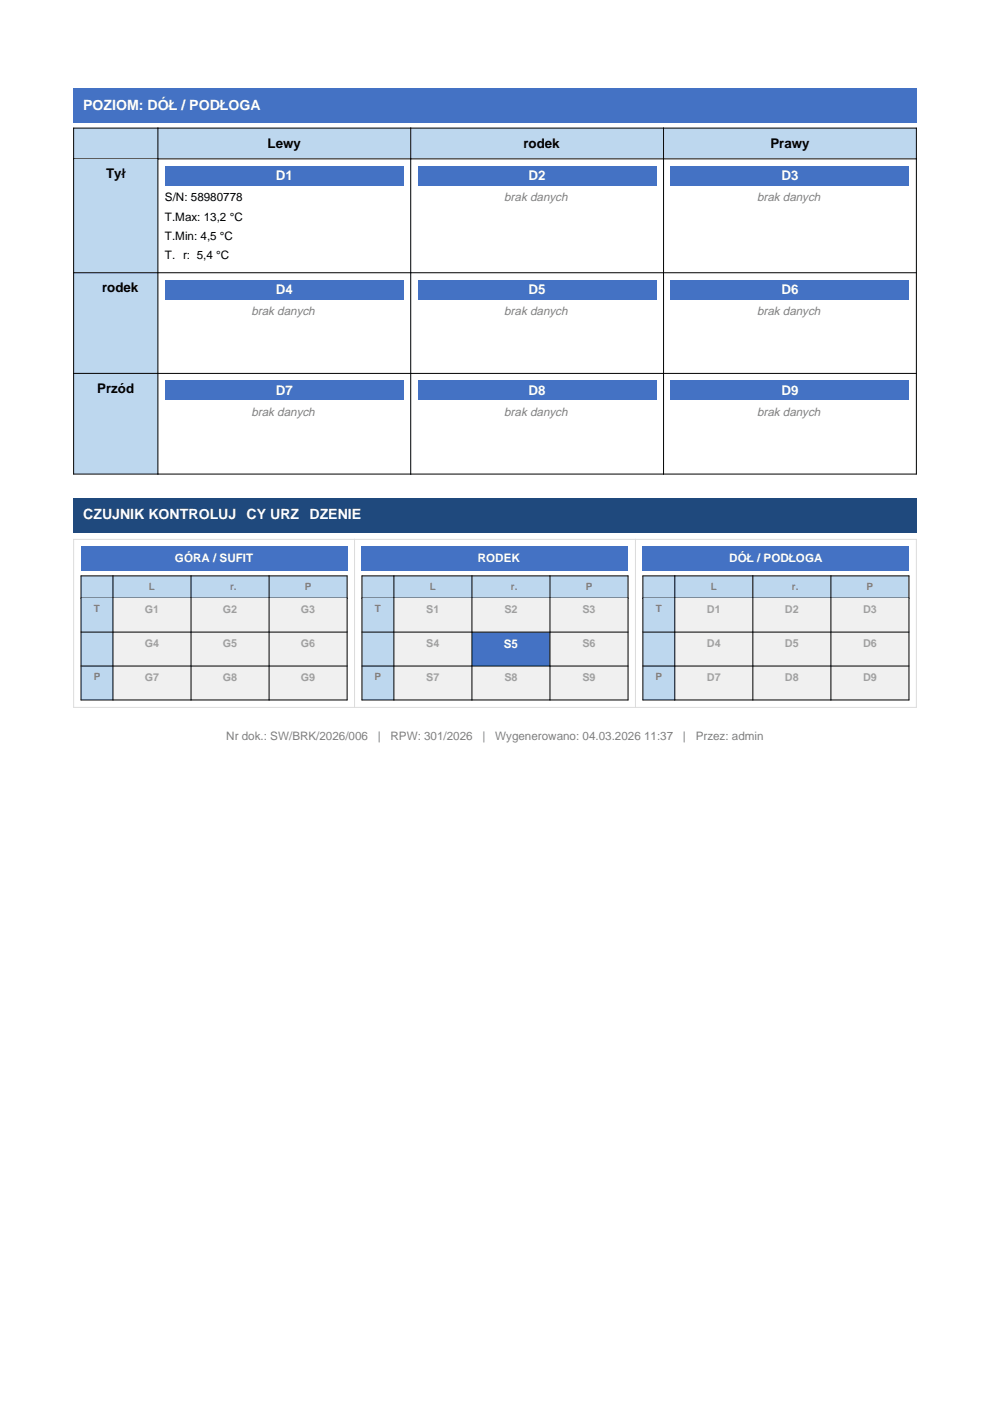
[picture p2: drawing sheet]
<svg xmlns="http://www.w3.org/2000/svg" width="210mm" height="297mm" viewBox="0 0 210 297" stroke-linecap="round" stroke-linejoin="round" font-family="sans-serif">
<defs><g id="words">
<g font-size="3" fill="#fff">
<text x="17.6" y="23.3">POZIOM: DÓŁ / PODŁOGA</text>
<text x="17.6" y="110.1">CZUJNIK KONTROLUJĄCY URZĄDZENIE</text>
</g>
<g font-size="2.8">
<text x="56.8" y="31.3">Lewy</text>
<text x="109.1" y="31.3">Środek</text>
<text x="163.3" y="31.3">Prawy</text>
<text x="22.5" y="37.8">Tył</text>
<text x="19.8" y="62">Środek</text>
<text x="20.6" y="83.3">Przód</text>
</g>
<g font-size="2.8" fill="#fff">
<text x="58.5" y="38.2">D1</text>
<text x="112.1" y="38.2">D2</text>
<text x="165.7" y="38.2">D3</text>
<text x="58.5" y="62.3">D4</text>
<text x="112.1" y="62.3">D5</text>
<text x="165.7" y="62.3">D6</text>
<text x="58.5" y="83.7">D7</text>
<text x="112.1" y="83.7">D8</text>
<text x="165.7" y="83.7">D9</text>
</g>
<g font-size="2.5">
<text x="35" y="42.7">S/N: 58980778</text>
<text x="35" y="46.8">T.Max: 13,2 °C</text>
<text x="35" y="50.8">T.Min: 4,5 °C</text>
<text x="35" y="54.9">T.Śr: 5,4 °C</text>
</g>
<g font-size="2.5" fill="#808080">
<text x="106.9" y="42.7">brak danych</text>
<text x="160.5" y="42.7">brak danych</text>
<text x="53.3" y="66.9">brak danych</text>
<text x="106.9" y="66.9">brak danych</text>
<text x="160.5" y="66.9">brak danych</text>
<text x="53.3" y="88.2">brak danych</text>
<text x="106.9" y="88.2">brak danych</text>
<text x="160.5" y="88.2">brak danych</text>
<text x="48" y="156.9">Nr dok.: SW/BRK/2026/006</text>
<text x="80.1" y="156.9">|</text>
<text x="82.8" y="156.9">RPW: 301/2026</text>
<text x="102.3" y="156.9">|</text>
<text x="105" y="156.9">Wygenerowano: 04.03.2026 11:37</text>
<text x="144.8" y="156.9">|</text>
<text x="147.5" y="156.9">Przez: admin</text>
</g>
<g font-size="2.5" fill="#fff">
<text x="37.1" y="119.2">GÓRA / SUFIT</text>
<text x="99.7" y="119.2">ŚRODEK</text>
<text x="154.6" y="119.2">DÓŁ / PODŁOGA</text>
<text x="106.8" y="137.4">S5</text>
</g>
<g font-size="2.3" fill="#a0a0a0">
<text x="30.7" y="130">G1</text>
<text x="47.2" y="130">G2</text>
<text x="63.8" y="130">G3</text>
<text x="90.4" y="130">S1</text>
<text x="106.9" y="130">S2</text>
<text x="123.5" y="130">S3</text>
<text x="149.9" y="130">D1</text>
<text x="166.4" y="130">D2</text>
<text x="183" y="130">D3</text>
<text x="30.7" y="137.2">G4</text>
<text x="47.2" y="137.2">G5</text>
<text x="63.8" y="137.2">G6</text>
<text x="90.4" y="137.2">S4</text>
<text x="123.5" y="137.2">S6</text>
<text x="149.9" y="137.2">D4</text>
<text x="166.4" y="137.2">D5</text>
<text x="183" y="137.2">D6</text>
<text x="30.7" y="144.4">G7</text>
<text x="47.2" y="144.4">G8</text>
<text x="63.8" y="144.4">G9</text>
<text x="90.4" y="144.4">S7</text>
<text x="106.9" y="144.4">S8</text>
<text x="123.5" y="144.4">S9</text>
<text x="149.9" y="144.4">D7</text>
<text x="166.4" y="144.4">D8</text>
<text x="183" y="144.4">D9</text>
</g>
<g font-size="2.1" fill="#808080">
<text x="31.6" y="125.1">L</text>
<text x="47.4" y="125.1">Śr.</text>
<text x="64.6" y="125.1">P</text>
<text x="91.1" y="125.1">L</text>
<text x="106.9" y="125.1">Śr.</text>
<text x="124.2" y="125.1">P</text>
<text x="150.7" y="125.1">L</text>
<text x="166.5" y="125.1">Śr.</text>
<text x="183.7" y="125.1">P</text>
<text x="19.9" y="129.8">T</text>
<text x="79.5" y="129.8">T</text>
<text x="139" y="129.8">T</text>
<text x="19.9" y="144.2">P</text>
<text x="79.4" y="144.2">P</text>
<text x="139" y="144.2">P</text>
</g>
</g></defs>
<path d="M15.5 18.7h178.9v7.3h-178.9z" fill="#4472c4"/>
<g fill="#bdd7ee">
<path d="M15.7 27.2h17.7v6.4h-17.7z"/>
<path d="M33.6 27.2h53.4v6.4h-53.4z"/>
<path d="M87.2 27.2h53.4v6.4h-53.4z"/>
<path d="M140.8 27.2h53.4v6.4h-53.4z"/>
</g>
<path d="M15.5 27.2h178.9M15.5 33.7h178.9M15.6 27.1v6.7M33.5 27.1v6.7M87.1 27.1v6.7M140.7 27.1v6.7M194.3 27.1v6.7" fill="none" stroke="#000" stroke-width=".21"/>
<path d="M15.7 33.8h17.7v23.9h-17.7z" fill="#bdd7ee"/>
<g fill="#4472c4">
<path d="M35 35.2h50.6v4.2h-50.6z"/>
<path d="M88.6 35.2h50.6v4.2h-50.6z"/>
<path d="M142.2 35.2h50.6v4.2h-50.6z"/>
</g>
<path d="M15.7 57.9h17.7v21.2h-17.7z" fill="#bdd7ee"/>
<g fill="#4472c4">
<path d="M35 59.3h50.6v4.3h-50.6z"/>
<path d="M88.6 59.3h50.6v4.3h-50.6z"/>
<path d="M142.2 59.3h50.6v4.3h-50.6z"/>
</g>
<path d="M15.7 79.3h17.7v21.1h-17.7z" fill="#bdd7ee"/>
<g fill="#4472c4">
<path d="M35 80.7h50.6v4.2h-50.6z"/>
<path d="M88.6 80.7h50.6v4.2h-50.6z"/>
<path d="M142.2 80.7h50.6v4.2h-50.6z"/>
</g>
<path d="M15.6 33.6v67M33.5 33.6v67M87.1 33.6v67M140.7 33.6v67M194.3 33.6v67M15.5 57.8h178.9M15.5 79.2h178.9M15.5 100.5h178.9" fill="none" stroke="#000" stroke-width=".21"/>
<path d="M15.5 105.5h178.9v7.4h-178.9z" fill="#1f497d"/>
<path d="M17.1 115.9h56.6v5.1h-56.6z" fill="#4472c4"/>
<g fill="#bdd7ee">
<path d="M17.3 122.2h6.6v4.5h-6.6z"/>
<path d="M24 122.2h16.4v4.5h-16.4z"/>
<path d="M40.6 122.2h16.4v4.5h-16.4z"/>
<path d="M57.1 122.2h16.4v4.5h-16.4z"/>
</g>
<path d="M17.1 122.1h56.6M17.1 126.8h56.6M17.2 122v4.9M24 122v4.9M40.5 122v4.9M57.1 122v4.9M73.6 122v4.9" fill="none" stroke="#000" stroke-width=".21"/>
<path d="M17.3 126.9h6.6v7h-6.6z" fill="#bdd7ee"/>
<g fill="#f0f0f0">
<path d="M24 126.9h16.4v7h-16.4z"/>
<path d="M40.6 126.9h16.4v7h-16.4z"/>
<path d="M57.1 126.9h16.4v7h-16.4z"/>
</g>
<path d="M17.3 134.1h6.6v7h-6.6z" fill="#bdd7ee"/>
<g fill="#f0f0f0">
<path d="M24 134.1h16.4v7h-16.4z"/>
<path d="M40.6 134.1h16.4v7h-16.4z"/>
<path d="M57.1 134.1h16.4v7h-16.4z"/>
</g>
<path d="M17.3 141.3h6.6v7h-6.6z" fill="#bdd7ee"/>
<g fill="#f0f0f0">
<path d="M24 141.3h16.4v7h-16.4z"/>
<path d="M40.6 141.3h16.4v7h-16.4z"/>
<path d="M57.1 141.3h16.4v7h-16.4z"/>
</g>
<path d="M17.1 134h56.6M17.2 126.7v21.8M24 126.7v21.8M40.5 126.7v21.8M57.1 126.7v21.8M73.6 126.7v21.8M17.1 141.2h56.6M17.1 148.4h56.6" fill="none" stroke="#000" stroke-width=".21"/>
<path d="M76.7 115.9h56.5v5.1h-56.5z" fill="#4472c4"/>
<g fill="#bdd7ee">
<path d="M76.8 122.2h6.6v4.5h-6.6z"/>
<path d="M83.6 122.2h16.4v4.5h-16.4z"/>
<path d="M100.1 122.2h16.4v4.5h-16.4z"/>
<path d="M116.7 122.2h16.4v4.5h-16.4z"/>
</g>
<path d="M76.7 122.1h56.5M76.7 126.8h56.5M76.7 122v4.9M83.5 122v4.9M100.1 122v4.9M116.6 122v4.9M133.2 122v4.9" fill="none" stroke="#000" stroke-width=".21"/>
<path d="M76.8 126.9h6.6v7h-6.6z" fill="#bdd7ee"/>
<g fill="#f0f0f0">
<path d="M83.6 126.9h16.4v7h-16.4z"/>
<path d="M100.1 126.9h16.4v7h-16.4z"/>
<path d="M116.7 126.9h16.4v7h-16.4z"/>
</g>
<path d="M76.8 134.1h6.6v7h-6.6z" fill="#bdd7ee"/>
<path d="M83.6 134.1h16.4v7h-16.4z" fill="#f0f0f0"/>
<path d="M100.1 134.1h16.4v7h-16.4z" fill="#4472c4"/>
<path d="M116.7 134.1h16.4v7h-16.4z" fill="#f0f0f0"/>
<path d="M76.8 141.3h6.6v7h-6.6z" fill="#bdd7ee"/>
<g fill="#f0f0f0">
<path d="M83.6 141.3h16.4v7h-16.4z"/>
<path d="M100.1 141.3h16.4v7h-16.4z"/>
<path d="M116.7 141.3h16.4v7h-16.4z"/>
</g>
<path d="M76.7 134h56.5M76.7 126.7v21.8M83.5 126.7v21.8M100.1 126.7v21.8M116.6 126.7v21.8M133.2 126.7v21.8M76.7 141.2h56.5M76.7 148.4h56.5" fill="none" stroke="#000" stroke-width=".21"/>
<path d="M136.2 115.9h56.6v5.1h-56.6z" fill="#4472c4"/>
<g fill="#bdd7ee">
<path d="M136.4 122.2h6.6v4.5h-6.6z"/>
<path d="M143.1 122.2h16.5v4.5h-16.5z"/>
<path d="M159.7 122.2h16.4v4.5h-16.4z"/>
<path d="M176.2 122.2h16.5v4.5h-16.5z"/>
</g>
<path d="M136.2 122.1h56.6M136.2 126.8h56.6M136.3 122v4.9M143.1 122v4.9M159.6 122v4.9M176.2 122v4.9M192.7 122v4.9" fill="none" stroke="#000" stroke-width=".21"/>
<path d="M136.4 126.9h6.6v7h-6.6z" fill="#bdd7ee"/>
<g fill="#f0f0f0">
<path d="M143.1 126.9h16.5v7h-16.5z"/>
<path d="M159.7 126.9h16.4v7h-16.4z"/>
<path d="M176.2 126.9h16.5v7h-16.5z"/>
</g>
<path d="M136.4 134.1h6.6v7h-6.6z" fill="#bdd7ee"/>
<g fill="#f0f0f0">
<path d="M143.1 134.1h16.5v7h-16.5z"/>
<path d="M159.7 134.1h16.4v7h-16.4z"/>
<path d="M176.2 134.1h16.5v7h-16.5z"/>
</g>
<path d="M136.4 141.3h6.6v7h-6.6z" fill="#bdd7ee"/>
<g fill="#f0f0f0">
<path d="M143.1 141.3h16.5v7h-16.5z"/>
<path d="M159.7 141.3h16.4v7h-16.4z"/>
<path d="M176.2 141.3h16.5v7h-16.5z"/>
</g>
<path d="M136.2 134h56.6M136.3 126.7v21.8M143.1 126.7v21.8M159.6 126.7v21.8M176.2 126.7v21.8M192.7 126.7v21.8M136.2 141.2h56.6M136.2 148.4h56.6" fill="none" stroke="#000" stroke-width=".21"/>
<path d="M15.5 114.4h178.9M15.6 114.3v35.8M75.2 114.3v35.8M134.7 114.3v35.8M194.3 114.3v35.8M15.5 150h178.9" fill="none" stroke="#dcdcdc" stroke-width=".21"/>
<use href="#words"/>
</svg>
